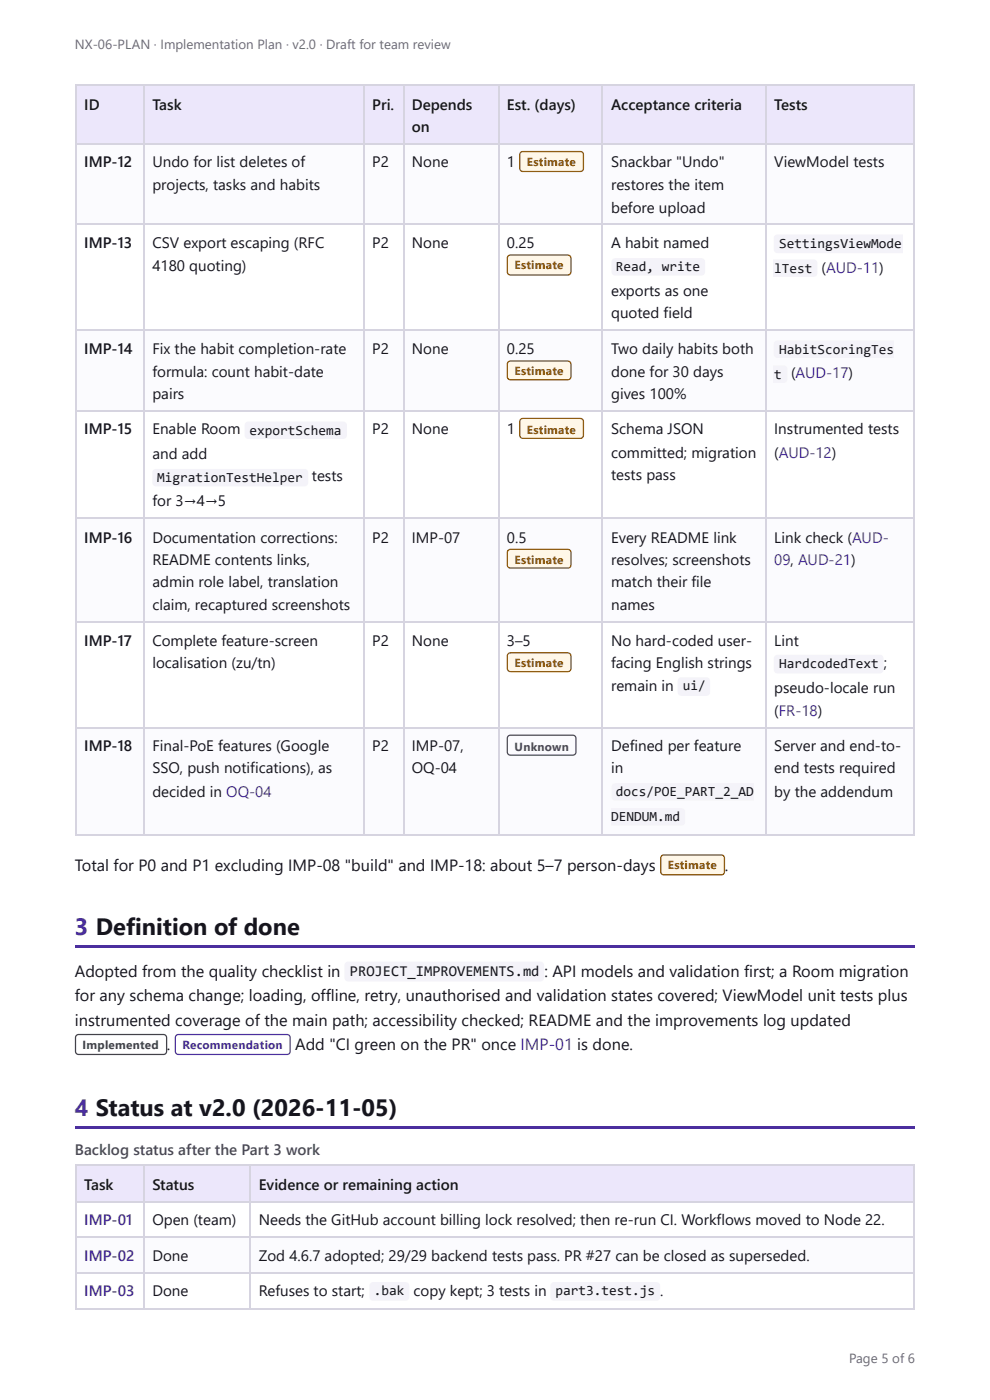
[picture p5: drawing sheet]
<svg xmlns="http://www.w3.org/2000/svg" width="210mm" height="297mm" viewBox="0 0 210 297" stroke-linecap="round" stroke-linejoin="round" font-family="sans-serif">
<defs><g id="words">
<g font-size="5" fill="#4b2f9e">
<text x="15.9" y="198.4">3 Definition of done</text>
<text x="15.9" y="236.8">4 Status at v2.0 (2026-11-05)</text>
</g>
<g font-size="3.5" fill="#16151d">
<text x="15.9" y="184.7">Total for P0 and P1 excluding IMP-08 &quot;build&quot; and IMP-18: about 5–7 person-days</text>
<text x="153.7" y="184.7">.</text>
<text x="15.9" y="207.2">Adopted from the quality checklist in</text>
<text x="115.4" y="207.2">:</text>
<text x="117.1" y="207.2">API models and validation first; a Room migration</text>
<text x="15.9" y="212.5">for any schema change; loading, offline, retry, unauthorised and validation states covered; ViewModel unit tests plus</text>
<text x="15.9" y="217.8">i</text>
<text x="16.7" y="217.8">nstrumented coverage of the main path; accessibility checked; README and the improvements log updated</text>
<text x="35.3" y="222.8">.</text>
<text x="62.6" y="222.8">Add &quot;CI green on the PR&quot; once IMP-01 is done.</text>
</g>
<g font-size="3.2" fill="#16151d">
<text x="17.9" y="23.3">ID</text>
<text x="32.3" y="23.3">Task</text>
<text x="78.9" y="23.3">Pri.</text>
<text x="87.3" y="23.3">Depends</text>
<text x="107.5" y="23.3">Est. (days)</text>
<text x="129.6" y="23.3">Acceptance criteria</text>
<text x="164.2" y="23.3">Tests</text>
<text x="87.3" y="28">on</text>
<text x="17.9" y="35.5">IMP-12</text>
<text x="32.3" y="35.5">Undo for list deletes of</text>
<text x="78.9" y="35.5">P2</text>
<text x="87.3" y="35.5">None</text>
<text x="107.5" y="35.5">1</text>
<text x="129.6" y="35.5">Snackbar &quot;Undo&quot;</text>
<text x="164.2" y="35.5">ViewModel tests</text>
<text x="32.3" y="40.2">projects, tasks and habits</text>
<text x="129.6" y="40.2">restores the item</text>
<text x="129.6" y="45.2">before upload</text>
<text x="17.9" y="52.7">IMP-13</text>
<text x="32.3" y="52.7">CSV export escaping (RFC</text>
<text x="78.9" y="52.7">P2</text>
<text x="87.3" y="52.7">None</text>
<text x="107.5" y="52.7">0.25</text>
<text x="129.6" y="52.7">A habit named</text>
<text x="32.3" y="57.4">4180 quoting)</text>
<text x="129.6" y="62.7">exports as one</text>
<text x="129.6" y="67.5">quoted field</text>
<text x="17.9" y="75.1">IMP-14</text>
<text x="32.3" y="75.1">Fix the habit completion-rate</text>
<text x="78.9" y="75.1">P2</text>
<text x="87.3" y="75.1">None</text>
<text x="107.5" y="75.1">0.25</text>
<text x="129.6" y="75.1">Two daily habits both</text>
<text x="32.3" y="79.9">formula: count habit-date</text>
<text x="129.6" y="79.9">done for 30 days</text>
<text x="167.7" y="80.2">(AUD-17)</text>
<text x="32.3" y="84.7">pairs</text>
<text x="129.6" y="84.7">gives 100%</text>
<text x="17.9" y="92.1">IMP-15</text>
<text x="32.3" y="92.1">Enable Room</text>
<text x="78.9" y="92.1">P2</text>
<text x="87.3" y="92.1">None</text>
<text x="107.5" y="92.1">1</text>
<text x="129.6" y="92.1">Schema JSON</text>
<text x="164.2" y="92.1">Instrumented tests</text>
<text x="32.3" y="97.4">and add</text>
<text x="129.6" y="97.1">committed; migration</text>
<text x="129.6" y="101.9">tests pass</text>
<text x="164.2" y="97.1">(AUD-12)</text>
<text x="32.3" y="107.4">for 3→4→5</text>
<text x="66.1" y="102.1">tests</text>
<text x="17.9" y="115.1">IMP-16</text>
<text x="32.3" y="115.1">Documentation corrections:</text>
<text x="32.3" y="119.9">README contents links,</text>
<text x="78.9" y="115.1">P2</text>
<text x="87.3" y="115.1">IMP-07</text>
<text x="107.5" y="115.1">0.5</text>
<text x="129.6" y="115.1">Every README link</text>
<text x="129.6" y="119.9">resolves; screenshots</text>
<text x="164.2" y="115.1">Link check (AUD-</text>
<text x="32.3" y="124.6">admin role label, translation</text>
<text x="129.6" y="124.6">match their file</text>
<text x="32.3" y="129.4">claim, recaptured screenshots</text>
<text x="129.6" y="129.4">names</text>
<text x="17.9" y="137.1">IMP-17</text>
<text x="32.3" y="137.1">Complete feature-screen</text>
<text x="78.9" y="137.1">P2</text>
<text x="87.3" y="137.1">None</text>
<text x="107.5" y="137.1">3–5</text>
<text x="129.6" y="137.1">No hard-coded user-</text>
<text x="164.2" y="137.1">Lint</text>
<text x="32.3" y="141.8">localisation (zu/tn)</text>
<text x="129.6" y="141.8">facing English strings</text>
<text x="187.3" y="141.8">;</text>
<text x="129.6" y="146.6">remain in</text>
<text x="164.2" y="147.1">pseudo-locale run</text>
<text x="164.2" y="151.9">(FR-18)</text>
<text x="17.9" y="159.3">IMP-18</text>
<text x="32.3" y="159.3">Final-PoE features (Google</text>
<text x="78.9" y="159.3">P2</text>
<text x="87.3" y="159.3">IMP-07,</text>
<text x="129.6" y="159.3">Defined per feature</text>
<text x="164.2" y="159.3">Server and end-to-</text>
<text x="32.3" y="164">SSO, push notifications), as</text>
<text x="87.3" y="164">OQ-04</text>
<text x="129.6" y="164">in</text>
<text x="164.2" y="164">end tests required</text>
<text x="32.3" y="169.1">decided in OQ-04</text>
<text x="164.2" y="169.1">by the addendum</text>
<text x="74.2" y="207.1">PROJECT_IMPROVEMENTS.md</text>
<text x="17.9" y="252.4">Task</text>
<text x="32.3" y="252.4">Status</text>
<text x="54.9" y="252.4">Evidence or remaining action</text>
<text x="32.3" y="259.8">Open (team)</text>
<text x="54.9" y="259.8">Needs the GitHub account billing lock resolved; then re-run CI. Workflows moved to Node 22.</text>
<text x="32.3" y="267.5">Done</text>
<text x="54.9" y="267.5">Zod 4.6.7 adopted; 29/29 backend tests pass. PR #27 can be closed as superseded.</text>
<text x="32.3" y="274.9">Done</text>
<text x="54.9" y="274.9">Refuses to start;</text>
<text x="87.7" y="274.9">copy kept; 3 tests in</text>
</g>
<g font-size="3.2" fill="#4b2f9e">
<text x="164.2" y="119.9">09, AUD-21)</text>
<text x="17.9" y="259.8">IMP-01</text>
<text x="17.9" y="267.5">IMP-02</text>
<text x="17.9" y="274.9">IMP-03</text>
</g>
<text font-size="3.2" fill="#4a4858" x="15.9" y="245">Backlog status after the Part 3 work</text>
<g font-size="3" fill="#16151d">
<text x="165.2" y="52.6">SettingsViewMode</text>
<text x="130.6" y="57.6">Read, write</text>
<text x="164.2" y="57.8">lTest (AUD-11)</text>
<text x="165.2" y="75">HabitScoringTes</text>
<text x="164.2" y="80.3">t</text>
<text x="52.9" y="92.2">exportSchema</text>
<text x="33.3" y="102.3">MigrationTestHelper</text>
<text x="165.2" y="141.7">HardcodedText</text>
<text x="144.8" y="146.5">ui/</text>
<text x="130.6" y="169">docs/POE_PART_2_AD</text>
<text x="129.6" y="174.3">DENDUM.md</text>
<text x="79.3" y="274.8">.bak</text>
<text x="117.8" y="274.8">part3.test.js .</text>
</g>
<g font-size="2.8" fill="#6b6878">
<text x="15.9" y="10.3">NX-06-PLAN · Implementation Plan · v2.0 · Draft for team review</text>
<text x="180" y="289.2">Page 5 of 6</text>
</g>
<g font-size="2.5" fill="#8a5300">
<text x="111.7" y="35.2">Estimate</text>
<text x="109.1" y="57.2">Estimate</text>
<text x="109.1" y="79.6">Estimate</text>
<text x="111.7" y="92.1">Estimate</text>
<text x="109.1" y="119.6">Estimate</text>
<text x="109.1" y="141.6">Estimate</text>
<text x="141.6" y="184.4">Estimate</text>
</g>
<text font-size="2.5" fill="#4a4858" x="109.1" y="159.3">Unknown</text>
<text font-size="2.5" fill="#1d6b47" x="17.5" y="222.5">Implemented</text>
<text font-size="2.5" fill="#4b2f9e" x="38.7" y="222.5">Recommendation</text>
</g></defs>
<g fill="#ece7fb">
<path d="M16.1 18.3h14.3v12.1h-14.3z"/>
<path d="M30.4 18.3h46.6v12.1h-46.6z"/>
<path d="M77 18.3h8.5v12.1h-8.5z"/>
<path d="M85.5 18.3h20.1v12.1h-20.1z"/>
<path d="M105.6 18.3h22.2v12.1h-22.2z"/>
<path d="M127.8 18.3h34.4v12.1h-34.4z"/>
<path d="M162.2 18.3h31.7v12.1h-31.7z"/>
</g>
<g fill="#fbfbfe">
<path d="M16.1 30.4h14.3v17.2h-14.3z"/>
<path d="M30.4 30.4h46.6v17.2h-46.6z"/>
<path d="M77 30.4h8.5v17.2h-8.5z"/>
<path d="M85.5 30.4h20.1v17.2h-20.1z"/>
<path d="M105.6 30.4h22.2v17.2h-22.2z"/>
<path d="M127.8 30.4h34.4v17.2h-34.4z"/>
<path d="M162.2 30.4h31.7v17.2h-31.7z"/>
<path d="M16.1 70.1h14.3v16.9h-14.3z"/>
<path d="M30.4 70.1h46.6v16.9h-46.6z"/>
<path d="M77 70.1h8.5v16.9h-8.5z"/>
<path d="M85.5 70.1h20.1v16.9h-20.1z"/>
<path d="M105.6 70.1h22.2v16.9h-22.2z"/>
<path d="M127.8 70.1h34.4v16.9h-34.4z"/>
<path d="M162.2 70.1h31.7v16.9h-31.7z"/>
<path d="M16.1 110.1h14.3v21.9h-14.3z"/>
<path d="M30.4 110.1h46.6v21.9h-46.6z"/>
<path d="M77 110.1h8.5v21.9h-8.5z"/>
<path d="M85.5 110.1h20.1v21.9h-20.1z"/>
<path d="M105.6 110.1h22.2v21.9h-22.2z"/>
<path d="M127.8 110.1h34.4v21.9h-34.4z"/>
<path d="M162.2 110.1h31.7v21.9h-31.7z"/>
<path d="M16.1 154.3h14.3v22.7h-14.3z"/>
<path d="M30.4 154.3h46.6v22.7h-46.6z"/>
<path d="M77 154.3h8.5v22.7h-8.5z"/>
<path d="M85.5 154.3h20.1v22.7h-20.1z"/>
<path d="M105.6 154.3h22.2v22.7h-22.2z"/>
<path d="M127.8 154.3h34.4v22.7h-34.4z"/>
<path d="M162.2 154.3h31.7v22.7h-31.7z"/>
</g>
<g fill="none" stroke="#d6d4e0" stroke-width=".26">
<path d="M15.9 18.1h178M16 18v159.3M30.6 18v159.3M77.1 18v159.3M85.6 18v159.3M105.7 18v159.3M127.7 18v159.3M162.3 18v159.3M15.9 30.6h178M15.9 47.5h178M15.9 70h178M15.9 87.2h178"/>
<path d="M15.9 109.9h178M15.9 131.9h178M15.9 154.4h178M15.9 177.1h178"/>
</g>
<path d="M193.8 18v159.3" fill="none" stroke="#d6d4e0" stroke-width=".25"/>
<g fill="#4b2f9e">
<path d="M15.9 200.6h178v.5h-178z"/>
<path d="M15.9 238.9h178v.5h-178z"/>
</g>
<g fill="#ece7fb">
<path d="M16.1 247.4h14.3v7.4h-14.3z"/>
<path d="M30.4 247.4h22.5v7.4h-22.5z"/>
<path d="M52.9 247.4h141v7.4h-141z"/>
</g>
<g fill="#fbfbfe">
<path d="M16.1 262.5h14.3v7.4h-14.3z"/>
<path d="M30.4 262.5h22.5v7.4h-22.5z"/>
<path d="M52.9 262.5h141v7.4h-141z"/>
</g>
<path d="M15.9 247.3h178M15.9 254.9h178M16 247.1v30.7M30.6 247.1v30.7M53 247.1v30.7M15.9 262.3h178M15.9 270h178M15.9 277.7h178" fill="none" stroke="#d6d4e0" stroke-width=".26"/>
<path d="M193.8 247.1v30.7" fill="none" stroke="#d6d4e0" stroke-width=".25"/>
<path d="M110.4 32.3l.5-.2h12.1a.66 .66 0 0 1 .7 .7v2.9a.66 .66 0 0 1-.7 .7h-12.1a.66 .66 0 0 1-.7-.7v-2.9z" fill="#fff7e8"/>
<path d="M110.4 32.3l.5-.2h12.1a.66 .66 0 0 1 .7 .7v2.9a.66 .66 0 0 1-.7 .7h-12.1a.66 .66 0 0 1-.7-.7v-2.9z" fill="none" stroke="#8a5300" stroke-width=".26"/>
<path d="M107.7 54.3l.5-.2h12.2a.66 .66 0 0 1 .6 .7v2.9a.66 .66 0 0 1-.6 .6h-12.2a.66 .66 0 0 1-.6-.6v-2.9z" fill="#fff7e8"/>
<path d="M107.7 54.3l.5-.2h12.2a.66 .66 0 0 1 .6 .7v2.9a.66 .66 0 0 1-.6 .6h-12.2a.66 .66 0 0 1-.6-.6v-2.9z" fill="none" stroke="#8a5300" stroke-width=".26"/>
<g fill="#f4f3f9">
<path d="M129.9 55l.5-.2h18.3a.79 .79 0 0 1 .8 .8v2.1a.79 .79 0 0 1-.8 .8h-18.3a.79 .79 0 0 1-.8-.8v-2.1z"/>
<path d="M164.3 50l.5-.3h26.5v4h-26.5a.79 .79 0 0 1-.8-.8v-2.4z"/>
<path d="M164 55h8.5a.79 .79 0 0 1 .8 .8v2.1a.79 .79 0 0 1-.8 .8h-8.5z"/>
</g>
<path d="M107.7 76.8l.5-.2h12.2a.66 .66 0 0 1 .6 .7v2.6a.66 .66 0 0 1-.6 .7h-12.2a.66 .66 0 0 1-.6-.7v-2.6z" fill="#fff7e8"/>
<path d="M107.7 76.8l.5-.2h12.2a.66 .66 0 0 1 .6 .7v2.6a.66 .66 0 0 1-.6 .7h-12.2a.66 .66 0 0 1-.6-.7v-2.6z" fill="none" stroke="#8a5300" stroke-width=".26"/>
<g fill="#f4f3f9">
<path d="M164.3 72.5l.5-.3h24.7v3.7h-24.7a.79 .79 0 0 1-.8-.8v-2.1z"/>
<path d="M164 77.5h2.2a.79 .79 0 0 1 .8 .8v2.1a.79 .79 0 0 1-.8 .8h-2.2z"/>
<path d="M52.1 89.7l.6-.3h20.1a.79 .79 0 0 1 .8 .8v2.1a.79 .79 0 0 1-.8 .8h-20.1a.79 .79 0 0 1-.8-.8v-2.1z"/>
<path d="M32.5 99.7l.6-.2h31.5a.79 .79 0 0 1 .8 .8v2.1a.79 .79 0 0 1-.8 .8h-31.5a.79 .79 0 0 1-.8-.8v-2.1z"/>
</g>
<path d="M110.4 89l.5-.2h12.1a.66 .66 0 0 1 .7 .6v2.9a.66 .66 0 0 1-.7 .7h-12.1a.66 .66 0 0 1-.7-.7v-2.9z" fill="#fff7e8"/>
<path d="M110.4 89l.5-.2h12.1a.66 .66 0 0 1 .7 .6v2.9a.66 .66 0 0 1-.7 .7h-12.1a.66 .66 0 0 1-.7-.7v-2.9z" fill="none" stroke="#8a5300" stroke-width=".26"/>
<path d="M107.7 116.7l.5-.2h12.2a.66 .66 0 0 1 .6 .7v2.7a.66 .66 0 0 1-.6 .6h-12.2a.66 .66 0 0 1-.6-.6v-2.7z" fill="#fff7e8"/>
<path d="M107.7 116.7l.5-.2h12.2a.66 .66 0 0 1 .6 .7v2.7a.66 .66 0 0 1-.6 .6h-12.2a.66 .66 0 0 1-.6-.6v-2.7z" fill="none" stroke="#8a5300" stroke-width=".26"/>
<path d="M107.7 138.7l.5-.2h12.2a.66 .66 0 0 1 .6 .7v2.6a.66 .66 0 0 1-.6 .7h-12.2a.66 .66 0 0 1-.6-.7v-2.6z" fill="#fff7e8"/>
<path d="M107.7 138.7l.5-.2h12.2a.66 .66 0 0 1 .6 .7v2.6a.66 .66 0 0 1-.6 .7h-12.2a.66 .66 0 0 1-.6-.7v-2.6z" fill="none" stroke="#8a5300" stroke-width=".26"/>
<g fill="#f4f3f9">
<path d="M143.9 143.9l.6-.2h5.3a.79 .79 0 0 1 .7 .8v2.3a.79 .79 0 0 1-.7 .8h-5.3a.79 .79 0 0 1-.8-.8v-2.3z"/>
<path d="M164.3 139.1l.5-.2h21.7a.79 .79 0 0 1 .8 .8v2.4a.79 .79 0 0 1-.8 .8h-21.7a.79 .79 0 0 1-.8-.8v-2.4z"/>
</g>
<path d="M107.7 156.2l.5-.2h13.2a.66 .66 0 0 1 .7 .6v2.9a.66 .66 0 0 1-.7 .7h-13.2a.66 .66 0 0 1-.6-.7v-2.9z" fill="none" stroke="#4a4858" stroke-width=".26"/>
<g fill="#f4f3f9">
<path d="M129.9 166.4l.5-.2h29.5v3.7h-29.5a.79 .79 0 0 1-.8-.8v-2.1z"/>
<path d="M129.6 171.5h14.9a.79 .79 0 0 1 .8 .7v2.2a.79 .79 0 0 1-.8 .8h-14.9z"/>
</g>
<path d="M140.3 181.6l.5-.2h12.1a.66 .66 0 0 1 .7 .6v2.9a.66 .66 0 0 1-.7 .7h-12.1a.66 .66 0 0 1-.7-.7v-2.9z" fill="#fff7e8"/>
<path d="M140.3 181.6l.5-.2h12.1a.66 .66 0 0 1 .7 .6v2.9a.66 .66 0 0 1-.7 .7h-12.1a.66 .66 0 0 1-.7-.7v-2.9z" fill="none" stroke="#8a5300" stroke-width=".26"/>
<path d="M73.3 204.2l.5-.2h40.8a.79 .79 0 0 1 .8 .8v2.6a.79 .79 0 0 1-.8 .8h-40.8a.79 .79 0 0 1-.8-.8v-2.6z" fill="#f4f3f9"/>
<path d="M16.2 219.7l.5-.2h18a.66 .66 0 0 1 .6 .6v2.9a.66 .66 0 0 1-.6 .7h-18a.66 .66 0 0 1-.7-.7v-2.9z" fill="none" stroke="#1d6b47" stroke-width=".26"/>
<path d="M37.4 219.7l.4-.2h23.1a.66 .66 0 0 1 .6 .6v2.9a.66 .66 0 0 1-.6 .7h-23.1a.66 .66 0 0 1-.6-.7v-2.9z" fill="none" stroke="#4b2f9e" stroke-width=".26"/>
<g fill="#f4f3f9">
<path d="M78.5 272.2l.6-.2h6.9a.79 .79 0 0 1 .8 .8v2.4a.79 .79 0 0 1-.8 .8h-6.9a.79 .79 0 0 1-.8-.8v-2.4z"/>
<path d="M116.9 272.2l.6-.2h21.7a.79 .79 0 0 1 .8 .8v2.4a.79 .79 0 0 1-.8 .8h-21.7a.79 .79 0 0 1-.8-.8v-2.4z"/>
</g>
<use href="#words"/>
</svg>
